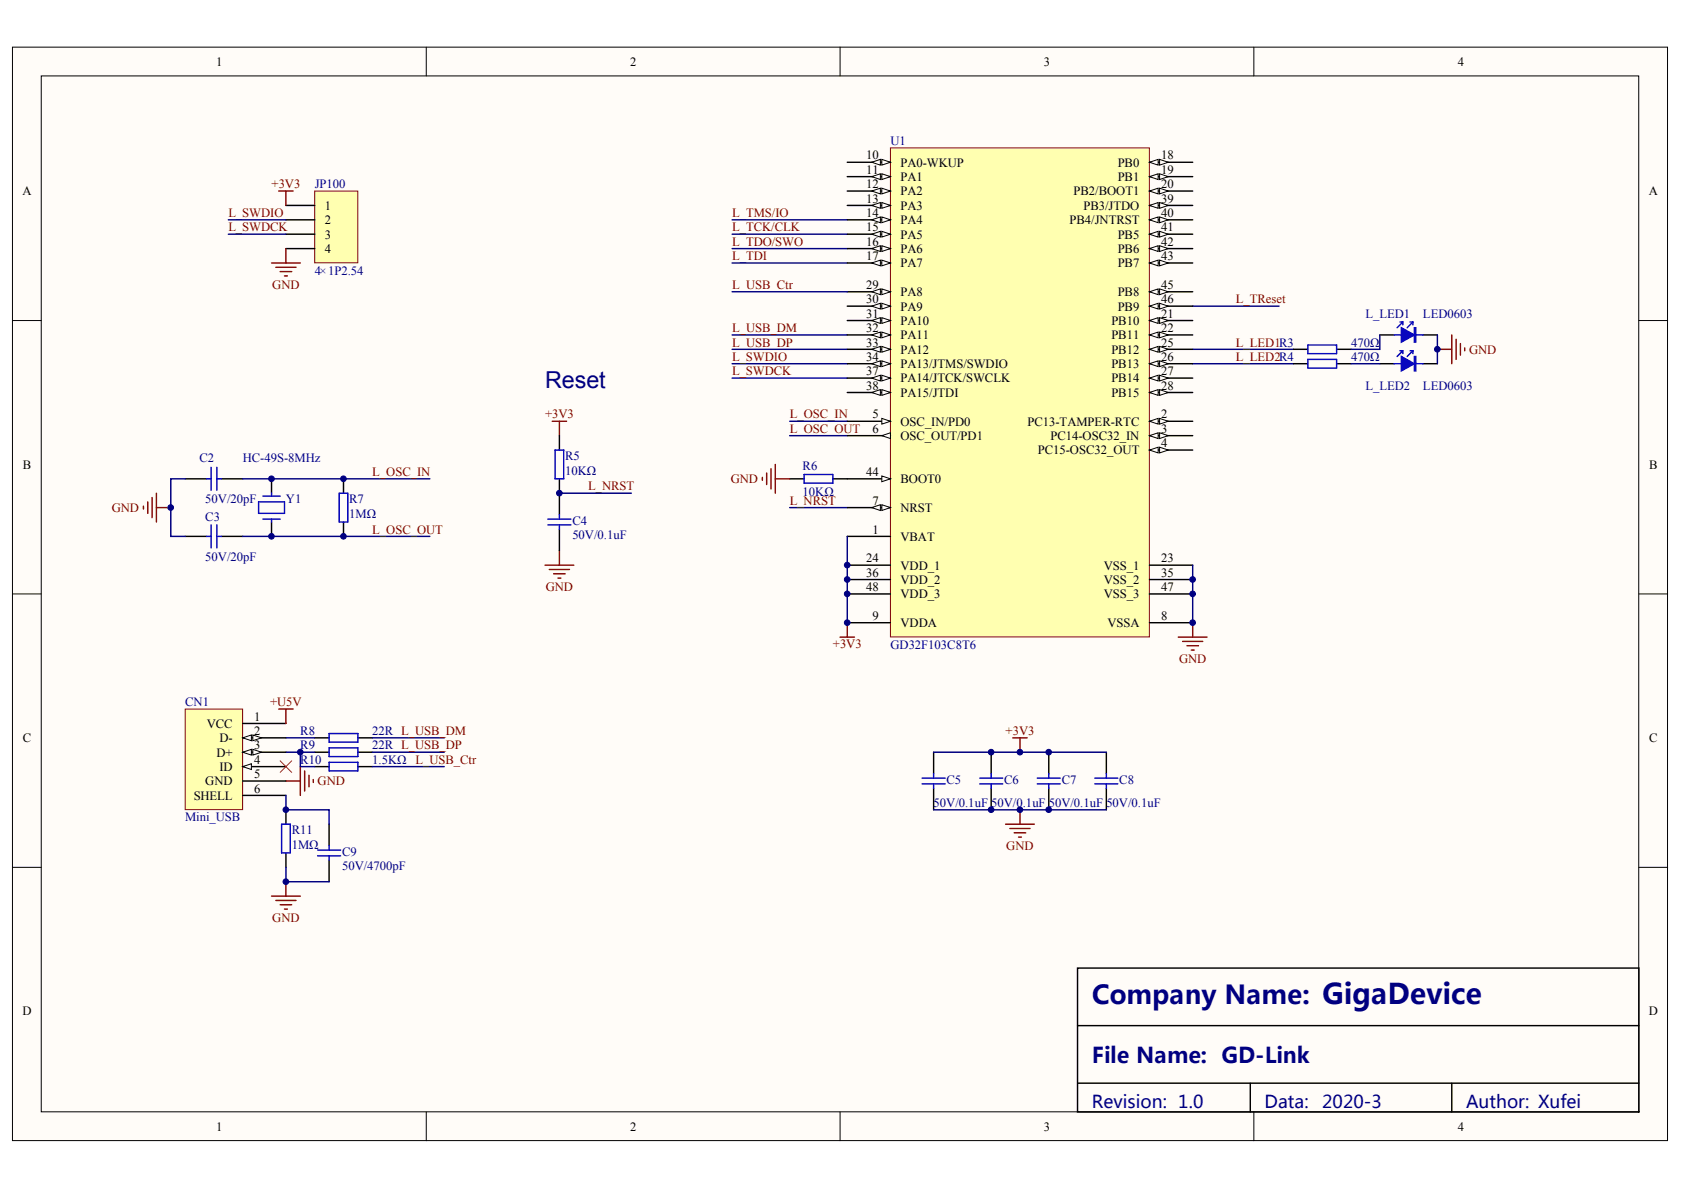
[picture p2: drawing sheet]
<svg xmlns="http://www.w3.org/2000/svg" width="297mm" height="210mm" viewBox="0 0 297 210" stroke-linecap="round" stroke-linejoin="round" font-family="sans-serif">
<defs><g id="words">
<text font-size="4.6" fill="#000080" x="192.6" y="177.1">Company Name: GigaDevice</text>
<text font-size="4.1" fill="#000080" x="96.1" y="68.4">Reset</text>
<text font-size="3.8" fill="#000080" x="192.6" y="187.5">File Name: GD-Link</text>
<g font-size="3.1" fill="#000080">
<text x="192.6" y="195.4">Revision: 1.0</text>
<text x="223.1" y="195.4">Data:</text>
<text x="233.2" y="195.4">2020-3</text>
<text x="258.6" y="195.4">Author: Xufei</text>
</g>
<g font-size="2.2">
<text x="38.1" y="11.6">1</text>
<text x="111.1" y="11.6">2</text>
<text x="184.1" y="11.6">3</text>
<text x="257.1" y="11.6">4</text>
<text x="152.8" y="28.1">10</text>
<text x="158.8" y="29.4">PA0-WKUP</text>
<text x="197.2" y="29.4">PB0</text>
<text x="204.8" y="28.1">18</text>
<text x="3.9" y="34.4">A</text>
<text x="152.8" y="30.7">11</text>
<text x="152.8" y="33.2">12</text>
<text x="152.8" y="35.7">13</text>
<text x="158.8" y="31.9">PA1</text>
<text x="158.8" y="34.5">PA2</text>
<text x="189.4" y="34.5">PB2/BOOT1</text>
<text x="197.2" y="31.9">PB1</text>
<text x="204.8" y="30.7">19</text>
<text x="204.8" y="33.2">20</text>
<text x="204.8" y="35.7">39</text>
<text x="290.8" y="34.4">A</text>
<text x="57.3" y="37">1</text>
<text x="57.3" y="39.5">2</text>
<text x="152.8" y="38.3">14</text>
<text x="152.8" y="40.8">15</text>
<text x="158.8" y="37">PA3</text>
<text x="158.8" y="39.5">PA4</text>
<text x="188.7" y="39.5">PB4/JNTRST</text>
<text x="191.1" y="37">PB3/JTDO</text>
<text x="204.8" y="38.3">40</text>
<text x="204.8" y="40.8">41</text>
<text x="57.3" y="42.1">3</text>
<text x="57.3" y="44.6">4</text>
<text x="152.8" y="43.4">16</text>
<text x="152.8" y="45.9">17</text>
<text x="158.8" y="42.1">PA5</text>
<text x="158.8" y="44.6">PA6</text>
<text x="158.8" y="47.2">PA7</text>
<text x="197.2" y="42.1">PB5</text>
<text x="197.2" y="44.6">PB6</text>
<text x="197.2" y="47.2">PB7</text>
<text x="204.8" y="43.4">42</text>
<text x="204.8" y="45.9">43</text>
<text x="152.8" y="51">29</text>
<text x="152.8" y="53.5">30</text>
<text x="158.8" y="52.2">PA8</text>
<text x="197.2" y="52.2">PB8</text>
<text x="204.8" y="51">45</text>
<text x="204.8" y="53.5">46</text>
<text x="152.8" y="56">31</text>
<text x="152.8" y="58.6">32</text>
<text x="158.8" y="54.8">PA9</text>
<text x="158.8" y="57.3">PA10</text>
<text x="158.8" y="59.9">PA11</text>
<text x="196" y="57.3">PB10</text>
<text x="196" y="59.9">PB11</text>
<text x="197.2" y="54.8">PB9</text>
<text x="204.8" y="56">21</text>
<text x="204.8" y="58.6">22</text>
<text x="152.8" y="61.1">33</text>
<text x="152.8" y="63.7">34</text>
<text x="158.8" y="62.4">PA12</text>
<text x="158.8" y="64.9">PA13/JTMS/SWDIO</text>
<text x="196" y="62.4">PB12</text>
<text x="196" y="64.9">PB13</text>
<text x="204.8" y="61.1">25</text>
<text x="204.8" y="63.7">26</text>
<text x="152.8" y="66.2">37</text>
<text x="152.8" y="68.7">38</text>
<text x="158.8" y="67.5">PA14/JTCK/SWCLK</text>
<text x="158.8" y="70">PA15/JTDI</text>
<text x="196" y="67.5">PB14</text>
<text x="196" y="70">PB15</text>
<text x="204.8" y="66.2">27</text>
<text x="204.8" y="68.7">28</text>
<text x="153.9" y="73.8">5</text>
<text x="153.9" y="76.3">6</text>
<text x="158.8" y="75.1">OSC_IN/PD0</text>
<text x="158.8" y="77.6">OSC_OUT/PD1</text>
<text x="181.3" y="75.1">PC13-TAMPER-RTC</text>
<text x="185.3" y="77.6">PC14-OSC32_IN</text>
<text x="204.8" y="73.8">2</text>
<text x="204.8" y="76.3">3</text>
<text x="4" y="82.6">B</text>
<text x="152.8" y="84">44</text>
<text x="183.1" y="80.2">PC15-OSC32_OUT</text>
<text x="204.8" y="78.9">4</text>
<text x="290.9" y="82.6">B</text>
<text x="153.9" y="89">7</text>
<text x="158.8" y="85.2">BOOT0</text>
<text x="153.9" y="94.1">1</text>
<text x="158.8" y="90.3">NRST</text>
<text x="158.8" y="95.4">VBAT</text>
<text x="152.8" y="99.2">24</text>
<text x="152.8" y="101.7">36</text>
<text x="158.8" y="100.5">VDD_1</text>
<text x="194.7" y="100.5">VSS_1</text>
<text x="204.8" y="99.2">23</text>
<text x="204.8" y="101.7">35</text>
<text x="152.8" y="104.3">48</text>
<text x="158.8" y="103">VDD_2</text>
<text x="158.8" y="105.5">VDD_3</text>
<text x="194.7" y="103">VSS_2</text>
<text x="194.7" y="105.5">VSS_3</text>
<text x="204.8" y="104.3">47</text>
<text x="153.9" y="109.3">9</text>
<text x="158.8" y="110.6">VDDA</text>
<text x="195.3" y="110.6">VSSA</text>
<text x="204.8" y="109.3">8</text>
<text x="4" y="130.9">C</text>
<text x="36.5" y="128.4">VCC</text>
<text x="38.7" y="130.9">D-</text>
<text x="44.8" y="127.1">1</text>
<text x="44.8" y="129.6">2</text>
<text x="290.9" y="130.9">C</text>
<text x="38.2" y="133.5">D+</text>
<text x="38.7" y="136">ID</text>
<text x="44.8" y="132.2">3</text>
<text x="44.8" y="134.7">4</text>
<text x="44.8" y="137.3">5</text>
<text x="34.2" y="141.1">SHELL</text>
<text x="36.2" y="138.5">GND</text>
<text x="44.8" y="139.8">6</text>
<text x="3.9" y="179.1">D</text>
<text x="290.8" y="179.1">D</text>
<text x="38.1" y="199.4">1</text>
<text x="111.1" y="199.4">2</text>
<text x="184.1" y="199.4">3</text>
<text x="257.1" y="199.4">4</text>
</g>
<g font-size="2.2" fill="#000080">
<text x="157.1" y="25.6">U1</text>
<text x="55.5" y="33.2">JP100</text>
<text x="55.5" y="48.4">4×1P2.54</text>
<text x="240.8" y="56">L_LED1</text>
<text x="251" y="56">LED0603</text>
<text x="238.3" y="61.1">470Ω</text>
<text x="238.3" y="63.7">470Ω</text>
<text x="240.8" y="68.7">L_LED2</text>
<text x="251" y="68.7">LED0603</text>
<text x="35.2" y="81.4">C2</text>
<text x="42.8" y="81.4">HC-49S-8MHz</text>
<text x="99.7" y="81.2">R5</text>
<text x="99.7" y="83.7">10KΩ</text>
<text x="141.6" y="82.9">R6</text>
<text x="36.2" y="88.8">50V/20pF</text>
<text x="50.4" y="88.8">Y1</text>
<text x="61.6" y="88.8">R7</text>
<text x="141.6" y="87.5">10KΩ</text>
<text x="36.2" y="91.8">C3</text>
<text x="61.6" y="91.3">1MΩ</text>
<text x="101" y="92.6">C4</text>
<text x="101" y="95.1">50V/0.1uF</text>
<text x="36.2" y="98.9">50V/20pF</text>
<text x="157.1" y="114.4">GD32F103C8T6</text>
<text x="32.7" y="124.6">CN1</text>
<text x="53" y="129.6">R8</text>
<text x="65.7" y="129.6">22R L_USB_DM</text>
<text x="53" y="132.2">R9</text>
<text x="53" y="134.7">R10</text>
<text x="65.7" y="132.2">22R L_USB_DP</text>
<text x="65.7" y="134.7">1.5KΩ</text>
<text x="164.7" y="142.3">50V/0.1uF</text>
<text x="167" y="138.3">C5</text>
<text x="174.8" y="142.3">50V/0.1uF 50V/0.1uF</text>
<text x="177.1" y="138.3">C6</text>
<text x="187.3" y="138.3">C7</text>
<text x="195.1" y="142.3">50V/0.1uF</text>
<text x="197.4" y="138.3">C8</text>
<text x="32.7" y="144.9">Mini_USB</text>
<text x="51.5" y="147.2">R11</text>
<text x="51.5" y="149.7">1MΩ</text>
<text x="60.3" y="151">C9</text>
<text x="60.3" y="153.5">50V/4700pF</text>
</g>
<g font-size="2.2" fill="#800000">
<text x="47.9" y="33.2">+3V3</text>
<text x="40.3" y="38.3">L_SWDIO</text>
<text x="40.3" y="40.8">L_SWDCK</text>
<text x="129.1" y="38.3">L_TMS/IO</text>
<text x="129.1" y="40.8">L_TCK/CLK</text>
<text x="129.1" y="45.9">L_TDI</text>
<text x="129.1" y="43.4">L_TDO/SWO</text>
<text x="48" y="50.9">GND</text>
<text x="129.1" y="51">L_USB_Ctr</text>
<text x="218" y="53.5">L_TReset</text>
<text x="129.1" y="58.6">L_USB_DM</text>
<text x="129.1" y="61.1">L_USB_DP</text>
<text x="129.1" y="63.7">L_SWDIO</text>
<text x="218" y="61.1">L_LED1R3</text>
<text x="218" y="63.7">L_LED2R4</text>
<text x="259.1" y="62.4">GND</text>
<text x="129.1" y="66.2">L_SWDCK</text>
<text x="96.1" y="73.8">+3V3</text>
<text x="139.3" y="73.8">L_OSC_IN</text>
<text x="139.3" y="76.3">L_OSC_OUT</text>
<text x="65.7" y="84">L_OSC_IN</text>
<text x="103.7" y="86.5">L_NRST</text>
<text x="128.9" y="85.2">GND</text>
<text x="139.3" y="89">L_NRST</text>
<text x="19.7" y="90.3">GND</text>
<text x="65.7" y="94.1">L_OSC_OUT</text>
<text x="96.3" y="104.2">GND</text>
<text x="146.9" y="114.4">+3V3</text>
<text x="208" y="116.9">GND</text>
<text x="47.6" y="124.6">+U5V</text>
<text x="177.4" y="129.6">+3V3</text>
<text x="73.3" y="134.7">L_USB_Ctr</text>
<text x="56" y="138.5">GND</text>
<text x="177.5" y="149.9">GND</text>
<text x="48" y="162.6">GND</text>
</g>
</g></defs>
<g fill="#fffcf8" stroke="#000" stroke-width=".18">
<path d="M2.2 8.3h291.9v192.9h-291.9z"/>
<path d="M7.3 13.4h281.8v182.7h-281.8z"/>
</g>
<path d="M75.2 8.3v5.1M148.2 8.3v5.1M221.2 8.3v5.1M2.2 56.5h5.1M289.1 56.5h5.1M2.2 104.8h5.1M289.1 104.8h5.1M2.2 153h5.1M289.1 153h5.1M75.2 196.1v5.1M148.2 196.1v5.1M221.2 196.1v5.1" fill="none" stroke="#000" stroke-width=".18"/>
<g fill="none" stroke="#000" stroke-width=".25">
<path d="M98.7 76.8v2.6M32.7 84.5h3.8M32.7 94.6h3.8M39 84.5h3.8M39 94.6h3.8M47.9 84.5v2.5M47.9 92.1v2.5M60.6 84.5v2.5M60.6 92.1v2.5M98.7 84.5v6.3M98.7 93.3v3.9M139.3 84.5h2.5"/>
<path d="M146.9 84.5h2.5M164.7 132.7v3.8M164.7 139v3.8M174.8 132.7v3.8M174.8 139v3.8M185 132.7v3.8M185 139v3.8M195.1 132.7v3.8M195.1 139v3.8M190.1 170.8h99v25.3h-99zM190.1 180.9h99M190.1 191.1h99"/>
<path d="M220.5 191.1v5M256.1 191.1v5"/>
</g>
<path d="M210.4 54h15.2M139.3 74.3h10.1M139.3 76.8h10.1M210.4 61.6h17.7M210.4 64.2h17.7M32.7 84.5h-2.6v10.1h2.6M42.8 84.5h33M42.8 94.6h33M98.7 87h12.7M139.3 89.5h10.1" fill="none" stroke="#000080" stroke-width=".25"/>
<g fill="none" stroke="#00f" stroke-width=".25">
<path d="M97.9 79.4h1.5v5.1h-1.5zM36.5 84.5h.7M36.5 94.6h.7M37.2 82.4v4.1M37.2 92.6v4M38.2 84.5h.8M38.2 82.4v4.1M38.2 92.6v4M38.2 94.6h.8M45.6 88.5h4.6v2.1h-4.6zM46.4 87.5h3M46.4 91.6h3"/>
<path d="M47.9 87v.5M47.9 91.6v.5M59.8 87h1.6v5.1h-1.6zM96.6 91.6h4.1M96.6 92.6h4.1M98.7 90.8v.8M98.7 92.6v.7M141.8 83.7h5.1v1.5h-5.1zM162.6 137.3h4.1M162.6 138.3h4.1M164.7 136.5v.8M164.7 138.3v.7"/>
<path d="M172.8 137.3h4.1M172.8 138.3h4.1M174.8 136.5v.8M174.8 138.3v.7M183 137.3h4M183 138.3h4M185 136.5v.8M185 138.3v.7M193.1 137.3h4.1M193.1 138.3h4.1M195.1 136.5v.8M195.1 138.3v.7"/>
</g>
<g fill="none" stroke="#800000" stroke-width=".25">
<path d="M97.4 74.3h2.5M98.7 74.3v2.5M25.3 89.3v.5M26.1 88.5v2.1M26.8 87.8v3.5M27.6 87v5.1M27.6 89.5h2.5M96.1 99.7h5.1M98.7 97.2v2.5M134.5 84.2v.5M135.2 83.4v2.1M136 82.7v3.5"/>
<path d="M136.8 81.9v5.1M136.8 84.5h2.5M96.9 100.5h3.5M97.7 101.2h2M98.4 102h.5M207.8 112.4h5.1M208.6 113.1h3.6M209.4 113.9h2M210.1 114.7h.5M210.4 109.8v2.6M178.6 130.1h2.6M179.9 130.1v2.6"/>
<path d="M177.4 145.4h5.1M178.1 146.1h3.6M178.9 146.9h2M179.7 147.7h.5M179.9 142.8v2.6"/>
</g>
<path d="M55.5 33.7h7.6v12.7h-7.6z" fill="#ffffb0" stroke="#800000" stroke-width=".18"/>
<path d="M50.4 36.2h5.1M50.4 38.8h5.1M50.4 41.3h5.1M50.4 43.9h5.1" fill="none" stroke="#000" stroke-width=".25"/>
<path d="M49.2 33.7h2.5M50.4 33.7v2.5M47.9 46.4h5.1M48.7 47.1h3.5M49.4 47.9h2.1M50.2 48.7h.5M50.4 43.9v2.5M148.2 112.4h2.5M149.4 109.8v2.6" fill="none" stroke="#800000" stroke-width=".25"/>
<path d="M40.3 38.8h10.1M129.1 38.8h20.3M40.3 41.3h10.1M129.1 41.3h20.3M129.1 43.9h20.3M129.1 46.4h20.3M129.1 59.1h20.3M129.1 66.7h20.3M129.1 64.2h20.3M129.1 61.6h20.3M164.7 132.7h30.4M164.7 142.8h30.4" fill="none" stroke="#000080" stroke-width=".25"/>
<path d="M157.1 26.1h45.6v86.3h-45.6z" fill="#ffffb0" stroke="#800000" stroke-width=".18"/>
<path d="M149.4 84.5h7.7" fill="none" stroke="#000" stroke-width=".25"/>
<path d="M155.5 84l1.6 .5-1.6 .5z" fill="#fffcf8" stroke="#000" stroke-width=".18"/>
<path d="M149.4 89.5h7.7" fill="none" stroke="#000" stroke-width=".25"/>
<g fill="#fffcf8" stroke="#000" stroke-width=".18">
<path d="M155.5 89l1.6 .5-1.6 .5z"/>
<path d="M153.8 89.5l1.5-.5v1z"/>
</g>
<path d="M149.4 74.3h7.7" fill="none" stroke="#000" stroke-width=".25"/>
<path d="M155.5 73.8l1.6 .5-1.6 .5z" fill="#fffcf8" stroke="#000" stroke-width=".18"/>
<path d="M149.4 76.8h7.7" fill="none" stroke="#000" stroke-width=".25"/>
<path d="M155.5 76.8l1.6-.5v1.1z" fill="#fffcf8" stroke="#000" stroke-width=".18"/>
<path d="M149.4 28.6h7.7" fill="none" stroke="#000" stroke-width=".25"/>
<g fill="#fffcf8" stroke="#000" stroke-width=".18">
<path d="M155.5 28.1l1.6 .5-1.6 .5z"/>
<path d="M153.8 28.6l1.5-.5v1z"/>
</g>
<path d="M149.4 31.2h7.7" fill="none" stroke="#000" stroke-width=".25"/>
<g fill="#fffcf8" stroke="#000" stroke-width=".18">
<path d="M155.5 30.7l1.6 .5-1.6 .5z"/>
<path d="M153.8 31.2l1.5-.5v1z"/>
</g>
<path d="M149.4 33.7h7.7" fill="none" stroke="#000" stroke-width=".25"/>
<g fill="#fffcf8" stroke="#000" stroke-width=".18">
<path d="M155.5 33.2l1.6 .5-1.6 .5z"/>
<path d="M153.8 33.7l1.5-.5v1z"/>
</g>
<path d="M149.4 36.2h7.7" fill="none" stroke="#000" stroke-width=".25"/>
<g fill="#fffcf8" stroke="#000" stroke-width=".18">
<path d="M155.5 35.7l1.6 .5-1.6 .5z"/>
<path d="M153.8 36.2l1.5-.5v1z"/>
</g>
<path d="M149.4 38.8h7.7" fill="none" stroke="#000" stroke-width=".25"/>
<g fill="#fffcf8" stroke="#000" stroke-width=".18">
<path d="M155.5 38.3l1.6 .5-1.6 .5z"/>
<path d="M153.8 38.8l1.5-.5v1z"/>
</g>
<path d="M149.4 41.3h7.7" fill="none" stroke="#000" stroke-width=".25"/>
<g fill="#fffcf8" stroke="#000" stroke-width=".18">
<path d="M155.5 40.8l1.6 .5-1.6 .5z"/>
<path d="M153.8 41.3l1.5-.5v1z"/>
</g>
<path d="M149.4 43.9h7.7" fill="none" stroke="#000" stroke-width=".25"/>
<g fill="#fffcf8" stroke="#000" stroke-width=".18">
<path d="M155.5 43.3l1.6 .6-1.6 .5z"/>
<path d="M153.8 43.9l1.5-.6v1.1z"/>
</g>
<path d="M149.4 46.4h7.7" fill="none" stroke="#000" stroke-width=".25"/>
<g fill="#fffcf8" stroke="#000" stroke-width=".18">
<path d="M155.5 45.9l1.6 .5-1.6 .5z"/>
<path d="M153.8 46.4l1.5-.5v1z"/>
</g>
<path d="M149.4 51.5h7.7" fill="none" stroke="#000" stroke-width=".25"/>
<g fill="#fffcf8" stroke="#000" stroke-width=".18">
<path d="M155.5 51l1.6 .5-1.6 .5z"/>
<path d="M153.8 51.5l1.5-.5v1z"/>
</g>
<path d="M149.4 54h7.7" fill="none" stroke="#000" stroke-width=".25"/>
<g fill="#fffcf8" stroke="#000" stroke-width=".18">
<path d="M155.5 53.5l1.6 .5-1.6 .5z"/>
<path d="M153.8 54l1.5-.5v1z"/>
</g>
<path d="M149.4 56.5h7.7" fill="none" stroke="#000" stroke-width=".25"/>
<g fill="#fffcf8" stroke="#000" stroke-width=".18">
<path d="M155.5 56l1.6 .5-1.6 .5z"/>
<path d="M153.8 56.5l1.5-.5v1z"/>
</g>
<path d="M149.4 59.1h7.7" fill="none" stroke="#000" stroke-width=".25"/>
<g fill="#fffcf8" stroke="#000" stroke-width=".18">
<path d="M155.5 58.6l1.6 .5-1.6 .5z"/>
<path d="M153.8 59.1l1.5-.5v1z"/>
</g>
<path d="M149.4 61.6h7.7" fill="none" stroke="#000" stroke-width=".25"/>
<g fill="#fffcf8" stroke="#000" stroke-width=".18">
<path d="M155.5 61.1l1.6 .5-1.6 .5z"/>
<path d="M153.8 61.6l1.5-.5v1z"/>
</g>
<path d="M149.4 64.2h7.7" fill="none" stroke="#000" stroke-width=".25"/>
<g fill="#fffcf8" stroke="#000" stroke-width=".18">
<path d="M155.5 63.6l1.6 .6-1.6 .5z"/>
<path d="M153.8 64.2l1.5-.6v1.1z"/>
</g>
<path d="M149.4 66.7h7.7" fill="none" stroke="#000" stroke-width=".25"/>
<g fill="#fffcf8" stroke="#000" stroke-width=".18">
<path d="M155.5 66.2l1.6 .5-1.6 .5z"/>
<path d="M153.8 66.7l1.5-.5v1z"/>
</g>
<path d="M149.4 69.2h7.7" fill="none" stroke="#000" stroke-width=".25"/>
<g fill="#fffcf8" stroke="#000" stroke-width=".18">
<path d="M155.5 68.7l1.6 .5-1.6 .5z"/>
<path d="M153.8 69.2l1.5-.5v1z"/>
</g>
<path d="M202.8 28.6h7.6" fill="none" stroke="#000" stroke-width=".25"/>
<g fill="#fffcf8" stroke="#000" stroke-width=".18">
<path d="M202.8 28.6l1.5-.5v1z"/>
<path d="M204.5 28.1l1.6 .5-1.6 .5z"/>
</g>
<path d="M202.8 31.2h7.6" fill="none" stroke="#000" stroke-width=".25"/>
<g fill="#fffcf8" stroke="#000" stroke-width=".18">
<path d="M202.8 31.2l1.5-.5v1z"/>
<path d="M204.5 30.7l1.6 .5-1.6 .5z"/>
</g>
<path d="M202.8 33.7h7.6" fill="none" stroke="#000" stroke-width=".25"/>
<g fill="#fffcf8" stroke="#000" stroke-width=".18">
<path d="M202.8 33.7l1.5-.5v1z"/>
<path d="M204.5 33.2l1.6 .5-1.6 .5z"/>
</g>
<path d="M202.8 36.2h7.6" fill="none" stroke="#000" stroke-width=".25"/>
<g fill="#fffcf8" stroke="#000" stroke-width=".18">
<path d="M202.8 36.2l1.5-.5v1z"/>
<path d="M204.5 35.7l1.6 .5-1.6 .5z"/>
</g>
<path d="M202.8 38.8h7.6" fill="none" stroke="#000" stroke-width=".25"/>
<g fill="#fffcf8" stroke="#000" stroke-width=".18">
<path d="M202.8 38.8l1.5-.5v1z"/>
<path d="M204.5 38.3l1.6 .5-1.6 .5z"/>
</g>
<path d="M202.8 41.3h7.6" fill="none" stroke="#000" stroke-width=".25"/>
<g fill="#fffcf8" stroke="#000" stroke-width=".18">
<path d="M202.8 41.3l1.5-.5v1z"/>
<path d="M204.5 40.8l1.6 .5-1.6 .5z"/>
</g>
<path d="M202.8 43.9h7.6" fill="none" stroke="#000" stroke-width=".25"/>
<g fill="#fffcf8" stroke="#000" stroke-width=".18">
<path d="M202.8 43.9l1.5-.6v1.1z"/>
<path d="M204.5 43.3l1.6 .6-1.6 .5z"/>
</g>
<path d="M202.8 46.4h7.6" fill="none" stroke="#000" stroke-width=".25"/>
<g fill="#fffcf8" stroke="#000" stroke-width=".18">
<path d="M202.8 46.4l1.5-.5v1z"/>
<path d="M204.5 45.9l1.6 .5-1.6 .5z"/>
</g>
<path d="M202.8 51.5h7.6" fill="none" stroke="#000" stroke-width=".25"/>
<g fill="#fffcf8" stroke="#000" stroke-width=".18">
<path d="M202.8 51.5l1.5-.5v1z"/>
<path d="M204.5 51l1.6 .5-1.6 .5z"/>
</g>
<path d="M202.8 54h7.6" fill="none" stroke="#000" stroke-width=".25"/>
<g fill="#fffcf8" stroke="#000" stroke-width=".18">
<path d="M202.8 54l1.5-.5v1z"/>
<path d="M204.5 53.5l1.6 .5-1.6 .5z"/>
</g>
<path d="M202.8 56.5h7.6" fill="none" stroke="#000" stroke-width=".25"/>
<g fill="#fffcf8" stroke="#000" stroke-width=".18">
<path d="M202.8 56.5l1.5-.5v1z"/>
<path d="M204.5 56l1.6 .5-1.6 .5z"/>
</g>
<path d="M202.8 59.1h7.6" fill="none" stroke="#000" stroke-width=".25"/>
<g fill="#fffcf8" stroke="#000" stroke-width=".18">
<path d="M202.8 59.1l1.5-.5v1z"/>
<path d="M204.5 58.6l1.6 .5-1.6 .5z"/>
</g>
<path d="M202.8 61.6h7.6" fill="none" stroke="#000" stroke-width=".25"/>
<g fill="#fffcf8" stroke="#000" stroke-width=".18">
<path d="M202.8 61.6l1.5-.5v1z"/>
<path d="M204.5 61.1l1.6 .5-1.6 .5z"/>
</g>
<path d="M202.8 64.2h7.6" fill="none" stroke="#000" stroke-width=".25"/>
<g fill="#fffcf8" stroke="#000" stroke-width=".18">
<path d="M202.8 64.2l1.5-.6v1.1z"/>
<path d="M204.5 63.6l1.6 .6-1.6 .5z"/>
</g>
<path d="M202.8 66.7h7.6" fill="none" stroke="#000" stroke-width=".25"/>
<g fill="#fffcf8" stroke="#000" stroke-width=".18">
<path d="M202.8 66.7l1.5-.5v1z"/>
<path d="M204.5 66.2l1.6 .5-1.6 .5z"/>
</g>
<path d="M202.8 69.2h7.6" fill="none" stroke="#000" stroke-width=".25"/>
<g fill="#fffcf8" stroke="#000" stroke-width=".18">
<path d="M202.8 69.2l1.5-.5v1z"/>
<path d="M204.5 68.7l1.6 .5-1.6 .5z"/>
</g>
<path d="M202.8 74.3h7.6" fill="none" stroke="#000" stroke-width=".25"/>
<g fill="#fffcf8" stroke="#000" stroke-width=".18">
<path d="M202.8 74.3l1.5-.5v1z"/>
<path d="M204.5 73.8l1.6 .5-1.6 .5z"/>
</g>
<path d="M202.8 76.8h7.6" fill="none" stroke="#000" stroke-width=".25"/>
<g fill="#fffcf8" stroke="#000" stroke-width=".18">
<path d="M202.8 76.8l1.5-.5v1.1z"/>
<path d="M204.5 76.3l1.6 .5-1.6 .6z"/>
</g>
<path d="M202.8 79.4h7.6" fill="none" stroke="#000" stroke-width=".25"/>
<g fill="#fffcf8" stroke="#000" stroke-width=".18">
<path d="M202.8 79.4l1.5-.5v1z"/>
<path d="M204.5 78.9l1.6 .5-1.6 .5z"/>
</g>
<g fill="none" stroke="#000" stroke-width=".25">
<path d="M243.4 59.1h2.5M251 59.1h2.5M228.1 64.2h2.6M228.1 61.6h2.6M235.8 64.2h2.5M235.8 61.6h2.5M243.4 64.2h2.5M251 64.2h2.5M149.4 94.6h7.7M149.4 99.7h7.7M202.8 99.7h7.6M149.4 102.2h7.7"/>
<path d="M149.4 104.8h7.7M149.4 109.8h7.7M202.8 102.2h7.6M202.8 104.8h7.6M202.8 109.8h7.6M55.5 130.1h2.6M55.5 132.7h2.6M55.5 135.2h2.6M63.1 130.1h2.6M63.1 132.7h2.6M63.1 135.2h2.6M50.4 142.8v2.6"/>
<path d="M50.4 150.5v2.5M58.1 145.4v3.8M58.1 151.7v3.8"/>
</g>
<path d="M129.1 51.5h20.3M243.4 59.1v2.5h-5.1M253.5 59.1v5.1M238.3 64.2h5.1M149.4 94.6v15.2M210.4 99.7v10.1M50.4 130.1h5.1M50.4 132.7h5.1M65.7 130.1h12.7M65.7 132.7h12.7M65.7 135.2h12.7M50.4 153v2.5h7.7" fill="none" stroke="#000080" stroke-width=".25"/>
<g fill="#00f" stroke="#00f" stroke-width=".25">
<path d="M247.2 57.8l2.3 1.3-2.3 1.2z"/>
<path d="M247.2 62.9l2.3 1.3-2.3 1.2z"/>
<path d="M249.5 57.8h.2v2.5h-.2z" fill-rule="evenodd"/>
<path d="M249.5 62.9h.2v2.5h-.2z" fill-rule="evenodd"/>
</g>
<g fill="none" stroke="#00f" stroke-width=".25">
<path d="M245.9 59.1h1.3M246.9 56.8h.5M247.4 56.8l-1 1M247.4 56.8v.5M248.7 56.8h.5M249.2 56.8l-1 1M249.2 56.8v.5M249.7 59.1h1.3M230.7 60.9h5.1v1.5h-5.1zM230.7 63.4h5.1v1.5h-5.1zM245.9 64.2h1.3M246.9 61.9h.5"/>
<path d="M247.4 61.9v.5M247.4 61.9l-1 1M248.7 61.9h.5M249.2 61.9v.5M249.2 61.9l-1 1M249.7 64.2h1.3M58.1 129.4h5v1.5h-5zM58.1 131.9h5v1.5h-5zM58.1 134.5h5v1.5h-5zM49.7 145.4h1.5v5.1h-1.5zM56 149.9h4.1M56 151h4.1"/>
<path d="M58.1 149.2v.7M58.1 151v.7"/>
</g>
<g fill="none" stroke="#800000" stroke-width=".25">
<path d="M256.1 59.1v5.1M256.8 59.8v3.6M253.5 61.6h2.6M257.6 60.6v2M258.4 61.4v.5M50.4 137.8h2.6M53 135.2v5.1M53.7 136v3.5M54.5 136.7v2.1M55.3 137.5v.5M47.9 158.1h5.1M48.7 158.8h3.5"/>
<path d="M49.4 159.6h2.1M50.4 155.5v2.6M50.2 160.4h.5"/>
</g>
<path d="M32.7 125.1h10.1v17.7h-10.1z" fill="#ffffb0" stroke="#800000" stroke-width=".18"/>
<path d="M42.8 127.6h7.6M42.8 130.1h7.6" fill="none" stroke="#000" stroke-width=".25"/>
<g fill="#fffcf8" stroke="#000" stroke-width=".18">
<path d="M42.8 130.1l1.5-.5v1.1z"/>
<path d="M44.6 129.6l1.5 .5-1.5 .6z"/>
</g>
<path d="M42.8 132.7h7.6" fill="none" stroke="#000" stroke-width=".25"/>
<g fill="#fffcf8" stroke="#000" stroke-width=".18">
<path d="M42.8 132.7l1.5-.5v1z"/>
<path d="M44.6 132.2l1.5 .5-1.5 .5z"/>
</g>
<path d="M42.8 135.2h7.6" fill="none" stroke="#000" stroke-width=".25"/>
<path d="M42.8 135.2l1.5-.5v1z" fill="#fffcf8" stroke="#000" stroke-width=".18"/>
<path d="M42.8 137.8h7.6M42.8 140.3h7.6" fill="none" stroke="#000" stroke-width=".25"/>
<path d="M53 132.7v2.5h2.5M50.4 140.3v2.5h7.7v2.6" fill="none" stroke="#000080" stroke-width=".25"/>
<path d="M49.4 134.2l2.1 2M51.5 134.2l-2.1 2" fill="none" stroke="#f00" stroke-width=".18"/>
<path d="M49.2 125.1h2.5M50.4 125.1v2.5" fill="none" stroke="#800000" stroke-width=".25"/>
<g fill="#000080" stroke="#000080" stroke-width=".18">
<circle cx="30.1" cy="89.5" r=".5"/>
<circle cx="47.9" cy="94.6" r=".5"/>
<circle cx="47.9" cy="84.4" r=".5"/>
<circle cx="50.4" cy="155.5" r=".5"/>
<circle cx="50.4" cy="142.8" r=".5"/>
<circle cx="53" cy="132.7" r=".5"/>
<circle cx="60.6" cy="94.6" r=".5"/>
<circle cx="60.6" cy="84.4" r=".5"/>
<circle cx="98.7" cy="87" r=".5"/>
<circle cx="149.4" cy="109.8" r=".5"/>
<circle cx="149.4" cy="104.8" r=".5"/>
<circle cx="149.4" cy="102.2" r=".5"/>
<circle cx="149.4" cy="99.7" r=".5"/>
<circle cx="174.8" cy="142.8" r=".5"/>
<circle cx="174.8" cy="132.7" r=".5"/>
<circle cx="179.9" cy="142.8" r=".5"/>
<circle cx="179.9" cy="132.7" r=".5"/>
<circle cx="185" cy="142.8" r=".5"/>
<circle cx="185" cy="132.7" r=".5"/>
<circle cx="210.4" cy="109.8" r=".5"/>
<circle cx="210.4" cy="104.8" r=".5"/>
<circle cx="210.4" cy="102.2" r=".5"/>
<circle cx="253.5" cy="61.6" r=".5"/>
</g>
<use href="#words"/>
</svg>
